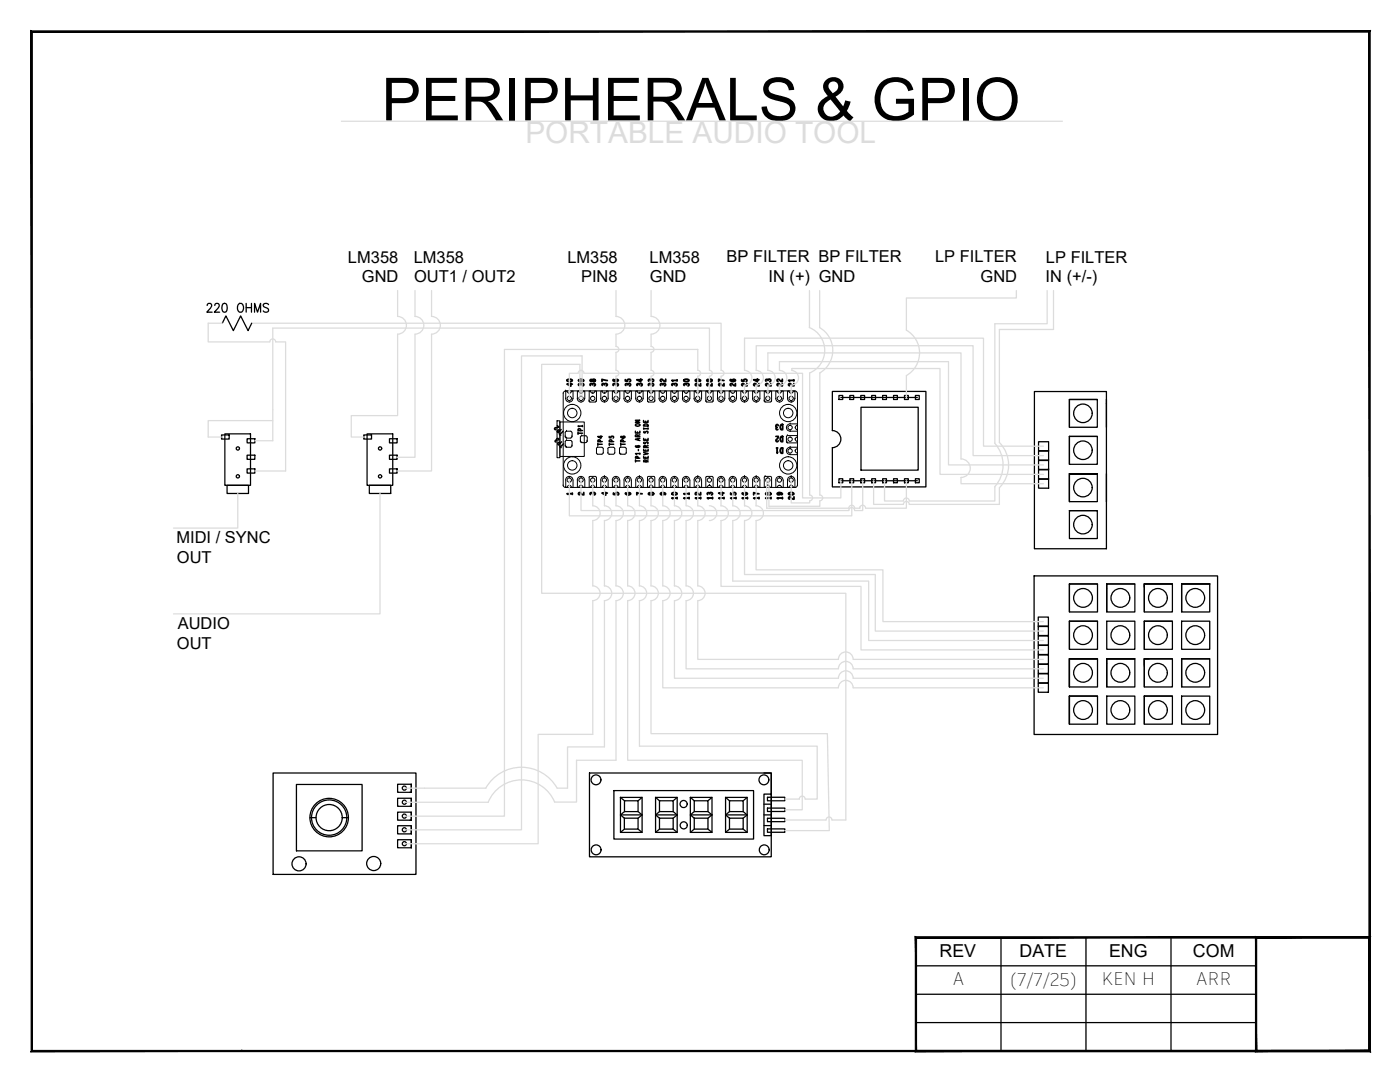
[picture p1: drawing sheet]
<svg xmlns="http://www.w3.org/2000/svg" width="279mm" height="216mm" viewBox="0 0 279 216" stroke-linecap="round" stroke-linejoin="round" font-family="sans-serif">
<defs><g id="words">
<text font-size="11.9" x="76.2" y="24">PERIPHERALS &amp; GPIO</text>
<text font-size="5.9" fill="#dcdcdc" x="104.9" y="28.5">PORTABLE AUDIO TOOL</text>
<text font-size="4.9" fill="#dcdcdc" x="40.2" y="63.5">220 OHMS</text>
<g font-size="3.6">
<text x="187.5" y="190.9">REV</text>
<text x="203.5" y="190.9">DATE</text>
<text x="221.3" y="191">ENG</text>
<text x="238.1" y="191">COM</text>
<text x="190.1" y="196.6">A</text>
<text x="201.6" y="196.8">(7/7/25)</text>
<text x="219.8" y="196.6">KEN H</text>
<text x="238.7" y="196.6">ARR</text>
</g>
<g font-size="3.3">
<text x="69.4" y="52.4">LM358</text>
<text x="82.6" y="52.4">LM358</text>
<text x="113.2" y="52.4">LM358</text>
<text x="129.6" y="52.4">LM358</text>
<text x="145" y="52.4">BP FILTER BP FILTER</text>
<text x="186.6" y="52.4">LP FILTER</text>
<text x="208.7" y="52.4">LP FILTER</text>
<text x="72.2" y="56.3">GND</text>
<text x="82.7" y="56.3">OUT1 / OUT2</text>
<text x="116" y="56.3">PIN8</text>
<text x="129.7" y="56.3">GND</text>
<text x="153.4" y="56.3">IN (+) GND</text>
<text x="195.7" y="56.3">GND</text>
<text x="208.7" y="56.3">IN (+/-)</text>
<text x="35.2" y="108.4">MIDI / SYNC</text>
<text x="35.3" y="112.4">OUT</text>
<text x="35.5" y="125.5">AUDIO</text>
<text x="35.3" y="129.5">OUT</text>
</g>
</g></defs>
<!-- layer: 0 -->
<g fill="none" stroke="#000" stroke-width=".25">
<path d="M167.4 78.9h.8v.8h-.8zM167.8 79.3h15.3M169.6 78.9h.8v.8h-.8zM171.8 78.9h.8v.8h-.8zM174 78.9h.7v.8h-.7zM176.1 78.9h.8v.8h-.8zM178.3 78.9h.8v.8h-.8zM180.5 78.9h.8v.8h-.8zM182.7 78.9h.8v.8h-.8zM206.4 78.1h14.4v31.4h-14.4zM213.4 79.7h5.6v5.6h-5.6zM219 79.7h-5.6v5.6"/>
<path d="M220.8 79.7v5.6M44.2 86.8h1.5v.8h-1.5zM44.9 86.6h5.1v10.2h-5.1zM45.3 96.8h4.3v1.7h-4.3zM49.3 87.5h1.6v.9h-1.6zM49.3 90.8h1.6v.9h-1.6zM49.3 93.6h1.6v.8h-1.6zM72.6 86.8h1.5v.8h-1.5zM73.3 86.6h5.1v10.2h-5.1zM73.7 96.8h4.3v1.7h-4.3zM77.7 87.5h1.5v.9h-1.5zM77.7 90.8h1.5v.9h-1.5z"/>
<path d="M77.7 93.6h1.5v.8h-1.5zM166.1 89.3a1.7 1.7 0 0 0 1.7-1.7 1.7 1.7 0 0 0-1.7-1.7v-7.8h18.7v19.1h-18.7v-7.9M167.4 95.5h.8v.8h-.8zM167.8 95.9h15.3M169.6 95.5h.8v.8h-.8zM171.8 95.5h.8v.8h-.8zM171.8 81.3h11.4v12.5h-11.4zM174 95.5h.7v.8h-.7zM176.1 95.5h.8v.8h-.8zM178.3 95.5h.8v.8h-.8zM180.5 95.5h.8v.8h-.8zM182.7 95.5h.8v.8h-.8z"/>
<path d="M207.3 88.1h2v1.8h-2zM207.3 90h2v1.8h-2zM207.3 91.9h2v1.8h-2zM207.3 93.7h2v1.8h-2zM207.3 95.6h2v1.8h-2zM213.4 87.1h5.6v5.5h-5.6zM213.4 94.5v5.6h5.6v-5.6h-5.6h5.6h-5.6v5.6M213.4 87.1v5.5M213.4 87.1h5.6M220.8 94.5v5.6M206.4 114.9h36.6v31.7h-36.6zM213.4 116.5h5.6v5.6h-5.6z"/>
<path d="M213.4 101.9h5.6v5.6h-5.6zM213.4 101.9h5.6M219 116.5h-5.6v5.6M220.9 116.5h5.6v5.6h-5.6zM220.9 116.5h5.6M220.9 116.5v5.6M228.4 116.5h5.6h-5.6v5.6M228.4 116.5h5.6v5.6h-5.6zM228.4 116.5v.7M235.8 116.5h5.6v5.6h-5.6zM235.8 116.5h5.7M235.8 116.5v5.6"/>
<path d="M207.2 123.1h2v1.8h-2zM207.2 125h2v1.8h-2zM207.2 126.9h2v1.8h-2zM207.2 128.8h2v1.8h-2zM207.2 130.7h2v1.8h-2zM207.2 132.6h2v1.8h-2zM207.2 134.5h2v1.7h-2zM207.2 136.3h2v1.8h-2zM213.4 124h5.6v5.6h-5.6zM213.4 131.5v5.6v-5.6h5.6zM213.4 131.5h5.6v5.6h-5.6zM213.4 138.9h5.6v5.6h-5.6z"/>
<path d="M213.4 124v5.6M213.4 138.9v5.6M213.4 124h5.6M213.4 138.9h5.6M220.9 124h5.6v5.6h-5.6zM220.9 138.9h5.6v5.6h-5.6zM220.9 131.5h5.6v5.6h-5.6zM220.9 131.5v5.6M220.9 131.5h5.6M228.4 124h5.6v5.6h-5.6zM228.4 131.5h5.6v5.6h-5.6zM228.4 138.9h5.6v5.6h-5.6z"/>
<path d="M228.4 124h5.6M228.4 124v5.6M228.4 131.5v1.3M228.4 138.9v5.6M228.4 131.5h1M228.4 138.9h5.6M234 131.5h-5.6v5.6M235.8 124h5.6v5.6h-5.6zM235.8 138.9h5.6v5.6h-5.6zM235.8 131.5h5.6v5.6h-5.6zM235.8 131.5v5.6M235.8 131.5h5.6"/>
<path d="M54.5 154.2h28.5v20.3h-28.5zM59.2 156.5h13.1v13.3h-13.1zM79.4 159.3h2.7v1.6h-2.7zM79.4 156.5h2.7v1.6h-2.7zM81.8 158.1h.3M82.1 156.4v1.7M82.1 159.3v1.6M117.6 154.2h36.3v16.8h-36.3zM122.5 157.8h27.9v9.6h-27.9zM123.8 159.1h4.3v7h-4.3zM123.8 159.1l.8 .7M124.6 159.8h2.7v2.1h-2.7z"/>
<path d="M128.1 159.1l-.8 .7M130.8 159.1h4.3v7h-4.3zM130.8 159.1l.8 .7M131.6 159.8h2.7v2.1h-2.7zM135.1 159.1l-.8 .7M137.8 159.1h4.3v7h-4.3zM137.8 159.1l.8 .7M138.6 159.8h2.7v2.1h-2.7zM142.1 159.1l-.8 .7M144.8 159.1h4.3v7h-4.3zM144.8 159.1l.8 .7M145.6 159.8h2.7v2.1h-2.7z"/>
<path d="M149.1 159.1l-.8 .7M152.5 154.2h1.4v12.6h-1.4v-8.3h1.4M153.2 159.1h3.4v.7h-3.4zM61.9 163.2h1.2M68.3 163.2h1.3M79.4 167.6h2.7v1.6h-2.7zM79.4 164.8h2.7v1.6h-2.7zM79.4 162.1h2.7v1.6h-2.7zM81.8 163.7h.3M81.9 160.9h.2M82.1 162.1v1.6M82.1 164.8v1.6"/>
<path d="M82.1 167.6v1.6M123.8 162.6h4.3M124.6 163.3h2.7v2.1h-2.7zM124.6 165.4l-.8 .7M124.6 161.9l-.8 .7 .8 .7M127.3 161.9l.8 .7M127.3 165.4l.8 .7M128.1 162.6l-.8 .7M130.8 162.6h4.3M131.6 163.3h2.7v2.1h-2.7zM131.6 161.9l-.8 .7 .8 .7M131.6 165.4l-.8 .7"/>
<path d="M134.3 161.9l.8 .7M134.3 165.4l.8 .7M135.1 162.6l-.8 .7M137.8 162.6h4.3M138.6 163.3h2.7v2.1h-2.7zM138.6 161.9l-.8 .7 .8 .7M138.6 165.4l-.8 .7M141.3 161.9l.8 .7M141.3 165.4l.8 .7M142.1 162.6l-.8 .7M144.8 162.6h4.3M145.6 163.3h2.7v2.1h-2.7z"/>
<path d="M145.6 161.9l-.8 .7 .8 .7M145.6 165.4l-.8 .7M148.3 161.9l.8 .7M148.3 165.4l.8 .7M149.1 162.6l-.8 .7M152.5 162.6h1.4M152.5 160.5h1.4M152.5 164.7h1.4M153.2 161.2h3.4v.7h-3.4zM153.2 163.3h3.4v.7h-3.4zM153.2 165.4h3.4v.7h-3.4zM182.8 192.7h67.9"/>
<path d="M199.8 187v22.7M216.7 187h-33.9v11.4M233.7 187v22.7M250.7 187h22.6v22.7h-22.6zM250.7 187h-34v22.7M273.3 187v22.7h-90.5v-11.3h67.9M48.3 209.7h.1M182.8 204h67.9"/>
<circle cx="47.5" cy="89.5" r=".33"/>
<circle cx="47.5" cy="95" r=".33"/>
<circle cx="75.9" cy="89.5" r=".33"/>
<circle cx="75.9" cy="95" r=".33"/>
<circle cx="216.1" cy="89.8" r="1.85"/>
<circle cx="216.1" cy="97.3" r="1.85"/>
<circle cx="216.1" cy="82.5" r="1.85"/>
<circle cx="216.1" cy="104.7" r="1.85"/>
<circle cx="216.1" cy="119.3" r="1.87"/>
<circle cx="223.6" cy="119.3" r="1.87"/>
<circle cx="231.1" cy="119.3" r="1.87"/>
<circle cx="238.5" cy="119.3" r="1.87"/>
<circle cx="216.1" cy="134.2" r="1.87"/>
<circle cx="216.1" cy="126.7" r="1.87"/>
<circle cx="223.6" cy="126.7" r="1.87"/>
<circle cx="223.6" cy="134.2" r="1.87"/>
<circle cx="231.1" cy="134.2" r="1.87"/>
<circle cx="231.1" cy="126.7" r="1.87"/>
<circle cx="238.5" cy="126.7" r="1.87"/>
<circle cx="238.5" cy="134.2" r="1.87"/>
<circle cx="80.7" cy="157.3" r=".41"/>
<circle cx="118.9" cy="155.6" r=".98"/>
<circle cx="152.5" cy="155.6" r=".98"/>
<circle cx="216.1" cy="141.7" r="1.87"/>
<circle cx="223.6" cy="141.7" r="1.87"/>
<circle cx="231.1" cy="141.7" r="1.87"/>
<circle cx="238.5" cy="141.7" r="1.87"/>
<circle cx="59.7" cy="172.4" r="1.41"/>
<circle cx="65.7" cy="163.1" r="3.8"/>
<circle cx="65.7" cy="163.1" r="3.5"/>
<circle cx="65.7" cy="163.1" r="2.61"/>
<circle cx="74.6" cy="172.3" r="1.41"/>
<circle cx="80.7" cy="165.6" r=".41"/>
<circle cx="80.7" cy="162.8" r=".41"/>
<circle cx="80.7" cy="160.1" r=".41"/>
<circle cx="80.7" cy="168.3" r=".41"/>
<circle cx="119" cy="169.6" r=".98"/>
<circle cx="136.4" cy="160.4" r=".71"/>
<circle cx="136.5" cy="164.7" r=".71"/>
<circle cx="152.5" cy="169.6" r=".98"/>
</g>
<g fill="#000" stroke="#000" stroke-width=".2">
<path d="M6.2 6.2l.3 .2 267-.2zM6.5 6.4l267-.2-.3 .2zM273.5 6.2l-.3 .2 .3 203.4zM273.2 6.4l.3 203.4-.3-.2zM6.2 209.8h267.3l-.3-.2zM6.2 209.8l.3-.2h266.7zM6.2 6.2v203.6l.3-.2zM6.2 6.2l.3 .2v203.2z"/>
<path d="M182.7 186.9l.2 .3 90.6-.3zM182.9 187.2l90.6-.3-.3 .3zM273.5 186.9l-.3 .3 .3 22.6zM273.2 187.2l.3 22.6-.3-.2zM182.7 209.8h90.8l-.3-.2zM182.7 209.8l.2-.2h90.3zM182.7 186.9v22.9l.2-.2zM182.7 186.9l.2 .3v22.4z"/>
<path d="M250.8 187.2h22.4l.3-.3zM250.5 186.9h23l-22.7 .3zM250.5 186.9l.3 22.7v-22.4zM250.5 186.9l.3 22.7-.3 .2zM250.8 209.6l-.3 .2 22.7-.2zM250.5 209.8l22.7-.2 .3 .2zM273.2 187.2v22.4l.3 .2zM273.2 187.2l.3-.3v22.9z"/>
</g>
<!-- layer: PDF_Geometry -->
<g fill="none" stroke="#010101" stroke-width=".2">
<path d="M112.8 78l-.2 .1-.2 .4v18.3l.1 .2 .3 .3M112.8 78h.1M112.8 78h45.9M112.9 79.5l.2 .5 .5 .2M112.9 79.5h.1M113.2 78h.1M113.6 78.5l-.4-.2v-.3h-.3v1.5M113.6 78.5h.1M114 78v.2l-.4 .3M114.1 78h.1M114.1 78h.3v1.5M114.3 79.5a.73 .73 0 0 1-.7 .7"/>
<path d="M114.3 79.5h.1M115.2 79.5l.2 .5 .5 .2M115.2 79.5h.1M115.5 78h-.3v1.5M115.5 78l.2 .4 .3 .1M115.5 78h.1M116 78.5h.1M116.4 78l-.1 .2-.3 .3M116.4 78h.1M116.4 78h.3v1.5M116.7 79.5a.73 .73 0 0 1-.7 .7M116.7 79.5h.1"/>
<path d="M117.8 78h-.2v2M117.9 78v.3l.4 .2M117.9 78h.1M118.3 78.5h.1M118.7 78v.2l-.4 .3M118.7 78h.1M118.8 78h.2v2M119.9 79.5l.2 .5 .5 .2M119.9 79.5h.1M120.2 78h-.3v1.5M120.2 78v.3l.4 .2M120.2 78h.1"/>
<path d="M120.6 78.5h.1M121.1 78l-.1 .2-.4 .3M121.1 78h.1M121.1 78h.3v1.5M121.3 79.5a.73 .73 0 0 1-.7 .7M121.3 79.5h.1M122.2 79.5l.2 .5 .5 .2M122.2 79.5h.1M122.5 78l.2 .4 .2 .1M122.5 78h-.3v1.5M122.5 78h.1M122.9 78.5h.1"/>
<path d="M123.4 78l-.1 .2-.4 .3M123.4 78h.1M123.4 78h.3v1.5M123.7 79.5a.73 .73 0 0 1-.8 .7M123.7 79.5h.1M124.5 79.5l.2 .5 .6 .2M124.5 79.5h.1M124.8 78l.1 .3 .4 .2M124.8 78h-.3v1.5M124.8 78h.1M125.3 78.5h.1M125.7 78l-.1 .2-.3 .3"/>
<path d="M125.7 78h.1M125.8 78h.2v1.5M126 79.5a.73 .73 0 0 1-.7 .7M126 79.5h.1M126.9 79.5l.2 .5 .5 .2M126.9 79.5h.1M127.1 78h-.2v1.5M127.2 78v.3l.4 .2M127.2 78h.1M127.6 78.5h.1M128 78v.2l-.4 .3M128 78h.1"/>
<path d="M128.1 78h.3v1.5M128.3 79.5a.73 .73 0 0 1-.7 .7M128.3 79.5h.1M129.5 78h-.3v2M129.5 78l.2 .4 .2 .1M129.5 78h.1M129.9 78.5h.1M130.4 78l-.2 .4-.3 .1M130.4 78h.1M130.4 78h.3v2M131.5 79.5l.2 .5 .6 .2M131.6 79.5h.1"/>
<path d="M131.8 78h.1M132.3 78.5l-.4-.2-.1-.3h-.2v1.5M132.3 78.5h.1M132.7 78l-.2 .4-.2 .1M132.7 78h.1M132.7 78h.3v1.5M133 79.5a.73 .73 0 0 1-.7 .7M133 79.5h.1M133.9 79.5l.2 .5 .5 .2M133.9 79.5h.1M134.2 78h-.3v1.5M134.2 78v.3l.4 .2"/>
<path d="M134.2 78h.1M134.6 78.5h.1M135 78v.2l-.4 .3M135 78h.1M135.1 78h.2v1.5M135.3 79.5a.73 .73 0 0 1-.7 .7M135.3 79.5h.1M136.2 79.5l.2 .5 .5 .2M136.2 79.5h.1M136.5 78h-.3v1.5M136.5 78h.1M137.4 78l-.1 .2-.4 .3-.2-.1-.2-.4"/>
<path d="M137.4 78h.1M137.4 78h.3v1.5M137.6 79.5a.73 .73 0 0 1-.7 .7M137.7 79.5h.1M138.5 79.5l.2 .5 .5 .2M138.5 79.5h.1M138.8 78h-.3v1.5M138.8 78l.1 .3 .3 .2M138.8 78h.1M139.3 78.5h.1M139.7 78l-.2 .4-.2 .1M139.7 78h.1"/>
<path d="M139.7 78h.3v1.5M140 79.5a.73 .73 0 0 1-.7 .7M140 79.5h.1M141.1 78l.1 .3 .4 .2M141.2 78h-.3v2l.1 .2M141.2 78h.1M141.6 78.5h.1M142 78l-.1 .2-.3 .3M142 78h.1M142 78h.3v2M143.2 79.5l.2 .5 .5 .2M143.2 79.5h.1"/>
<path d="M143.5 78h-.3v1.5M143.5 78l.2 .4 .2 .1M143.5 78h.1M143.9 78.5h.1M144.3 78v.2l-.4 .3M144.4 78h.1M144.4 78h.3v1.5M144.6 79.5a.73 .73 0 0 1-.7 .7M144.6 79.5h.1M145.5 79.5l.2 .5 .5 .2M145.5 79.5h.1M145.8 78h.1"/>
<path d="M146.2 78.5l-.3-.2-.1-.3h-.3v1.5M146.2 78.5h.1M146.7 78l-.1 .2-.4 .3M146.7 78h.1M146.7 78h.3v1.5M147 79.5a.73 .73 0 0 1-.8 .7M147 79.5h.1M147.8 79.5l.3 .5 .5 .2M147.8 79.5h.1M148.1 78h-.3v1.5M148.1 78l.1 .3 .4 .2M148.1 78h.1"/>
<path d="M148.6 78.5h.1M149 78l-.2 .4-.2 .1M149 78h.1M149.1 78h.2v1.5M149.3 79.5a.73 .73 0 0 1-.7 .7M149.3 79.5h.1M150.2 79.5l.2 .5 .5 .2M150.2 79.5h.1M150.5 78h-.3v1.5M150.5 78l.2 .4 .2 .1M150.5 78h.1M150.9 78.5h.1"/>
<path d="M151.3 78l-.2 .4-.2 .1M151.3 78h.1M151.4 78h.3v1.5M151.6 79.5a.73 .73 0 0 1-.7 .7M151.6 79.5h.1M152.8 78h-.3v2M152.8 78h.1M153.2 78.5h.1M153.7 78a.43 .43 0 0 1-.5 .5 .43 .43 0 0 1-.4-.5M153.7 78h.3v2M153.7 78h.1M154.8 79.5l.2 .5 .5 .2"/>
<path d="M154.8 79.5h.1M155.1 78l.1 .3 .3 .2M155.1 78h-.3v1.5M155.1 78h.1M155.6 78.5h.1M156 78l-.2 .4-.2 .1M156 78h.1M156 78h.3v1.5M156.3 79.5a.73 .73 0 0 1-.7 .7M156.3 79.5h.1M157.2 79.5l.2 .5 .5 .2M157.2 79.5h.1"/>
<path d="M157.5 78h-.3v1.5M157.5 78l.2 .4 .2 .1M157.5 78h.1M157.9 78.5h.1M158.3 78l-.2 .4-.2 .1M158.3 78h.1M158.4 78h.2v1.5M158.6 79.5a.73 .73 0 0 1-.7 .7M158.6 79.5h.1M158.7 78l.4 .3v.2M159.2 78.5v18.3M111.2 84h.5v7.3h-.5z"/>
<path d="M111.7 84.2h4.9v6.9h-4.9zM112.8 87.1l.3 .3M112.8 89l.3 .2M112.8 87.1h.1M112.8 89h.1M112.8 97.3h.1M112.9 95.8a.74 .74 0 0 1 .7-.7 .74 .74 0 0 1 .8 .7v1.5h-.3M112.9 95.8v1.5h.3l.2-.4 .2-.1M113.1 86l-.3 .3v.8M113.1 86.1h.1M113.1 87.4h.1M113.1 87.9h.1"/>
<path d="M113.1 89.2h.1M113.1 86h.8M113.1 87.4h.8M113.1 89.2h.8M113.6 96.8l.2 .1 .2 .4M113.6 80.2h.1M113.6 95.1h.1M113.6 96.8h.1M113.9 86l.2 .3 .1 .8M113.9 87.9l.2 .2 .1 .9M113.9 87.9l-1.1 .1v1M114.1 87.1l-.2 .3"/>
<path d="M114.1 89l-.2 .2M114.1 87.1h.1M114.1 89h.1M115.2 95.8v1.5h.3l.2-.4 .2-.1M115.8 88.1h.1M115.9 96.8l.3 .1 .2 .4M116 80.2h.1M116 95.1h.1M116 96.8h.1M116.1 87l-.3 .2v.9l.3 .2M116.1 87h.1M116.1 88.3h.1"/>
<path d="M116.1 87h.8M116.1 88.3h.8M116.7 95.8a.73 .73 0 0 0-.8-.7 .73 .73 0 0 0-.7 .7M116.7 95.8v1.5h-.3M116.9 87l.3 .2M117.2 88l-.3 .3M117.2 88.1h.1M117.2 87.2v.9M117.6 80l.1 .2M117.6 95.3v2h.2l.3-.4 .2-.1M117.6 80h.1M117.7 95.1l-.1 .1"/>
<path d="M117.7 95.1h.1M117.7 80.2h.1M117.8 95.1h1.1M117.8 80.2h1.1M118.3 96.8h.1M118.8 95.1l.2 .1M119 80l-.2 .2M119 80h.1M119 95.3v2h-.2l-.5-.5M119.3 89.3l-.3 .2v1l.3 .1M119.3 89.3h.1M119.3 90.6h.1"/>
<path d="M119.3 89.2l1 .1 .1 1.1-.3 .2M119.3 90.6h.8M120.6 96.8l.4 .2 .1 .3M120.6 95.1h.1M120.6 96.8h.1M120.6 80.2h.1M121.3 90.3l.3 .3M121.3 89.5l.3-.2h1l.1 1.1-.3 .2M121.3 89.5v.9M121.3 95.8a.73 .73 0 0 0-.7-.7 .73 .73 0 0 0-.7 .7v1.5h.3l.2-.4 .2-.1M121.4 95.8v1.5h-.3M121.6 90.6h.1"/>
<path d="M121.6 90.6h.8M122.2 95.8v1.5h.3M122.9 96.8l-.2 .1-.2 .4M122.9 96.8l.4 .2 .1 .3M122.9 80.2h.1M122.9 95.1h.1M122.9 96.8h.1M123.7 95.8a.73 .73 0 0 0-.8-.7 .73 .73 0 0 0-.7 .7M123.7 95.8v1.5h-.3M123.9 89.3l-.3 .2v1l.3 .1M123.9 89.2l1 .1 .1 1.1-.3 .2M123.9 89.3h.1"/>
<path d="M123.9 90.6h.1M123.9 90.6h.8M125.3 95.1a.73 .73 0 0 0-.8 .7v1.5h.3l.1-.3 .4-.2M125.3 96.8l.3 .2 .1 .3M125.3 95.1a.73 .73 0 0 1 .7 .7M125.3 80.2h.1M125.3 95.1h.1M125.3 96.8h.1M126 95.8v1.5h-.2M127.6 96.8l-.2 .1-.2 .4M127.6 96.8l.4 .2v.3M127.6 95.1h.1"/>
<path d="M127.6 96.8h.1M127.6 80.2h.1M128.3 95.8a.73 .73 0 0 0-.7-.7 .73 .73 0 0 0-.7 .7v1.5h.2M128.4 95.8v1.5h-.3M129.2 80l.2 .2M129.2 80h.1M129.4 95.1l-.2 .2v2h.3M129.4 95.1h1.1M129.4 80.2h1.1M129.9 96.8l-.3 .2-.1 .3M129.9 96.8l.4 .2 .1 .3M129.9 96.8h.1"/>
<path d="M130.5 95.1l.1 .1M130.6 80l-.1 .2M130.7 80h.1M130.7 95.3v2h-.3M131.5 95.8a.74 .74 0 0 1 .8-.7 .74 .74 0 0 1 .7 .7v1.5h-.3l-.4-.5M131.6 95.8v1.5h.2l.2-.4 .3-.1M132.3 96.8h.1M132.3 80.2h.1M132.3 95.1h.1M134.6 96.8l.4 .2v.3M134.6 80.2h.1M134.6 95.1h.1"/>
<path d="M134.6 96.8h.1M135.3 95.8a.73 .73 0 0 0-.7-.7 .73 .73 0 0 0-.7 .7v1.5h.3l.2-.4 .2-.1M135.3 95.8v1.5h-.2M136.9 96.8l.4 .2 .1 .3M136.9 80.2h.1M136.9 95.1h.1M136.9 96.8h.1M137.6 95.8a.73 .73 0 0 0-.7-.7 .73 .73 0 0 0-.7 .7v1.5h.3l.2-.4 .2-.1M137.7 95.8v1.5h-.3M138.5 95.8a.75 .75 0 0 1 .8-.7 .75 .75 0 0 1 .7 .7v1.5h-.3l-.4-.5M138.5 95.8v1.5h.3l.2-.4 .2-.1M139.3 95.1h.1"/>
<path d="M139.3 96.8h.1M139.3 80.2h.1M140.9 95.3v2h.2l.3-.4 .2-.1M140.9 80h.1M141 95.1h.1M141 80.2h.1M141 95.1l-.1 .1M141.1 95.1h1.1M141.1 80.2h1.1M141.6 96.8l.2 .1 .2 .4M141.6 96.8h.1M142.1 95.1l.2 .1"/>
<path d="M142.3 80l-.2 .2M142.3 80h.1M142.3 95.3v2h-.3M143.9 96.8l-.2 .1-.2 .4h-.3v-1.5a.74 .74 0 0 1 .7-.7 .74 .74 0 0 1 .8 .7v1.5h-.3M143.9 96.8l.4 .2v.3M143.9 80.2h.1M143.9 95.1h.1M143.9 96.8h.1M145.5 95.8a.74 .74 0 0 1 .8-.7 .74 .74 0 0 1 .7 .7v1.5h-.3M145.5 95.8v1.5h.3l.2-.4 .2-.1M146.2 96.8l.4 .2 .1 .3M146.2 80.2h.1"/>
<path d="M146.2 95.1h.1M146.2 96.8h.1M148.6 96.8l-.2 .1-.3 .4h-.3v-1.5a.74 .74 0 0 1 .8-.7 .74 .74 0 0 1 .7 .7v1.5h-.2M148.6 96.8l.4 .2v.3M148.6 95.1h.1M148.6 96.8h.1M148.6 80.2h.1M150.9 96.8l.4 .2v.3M150.9 95.1h.1M150.9 96.8h.1M150.9 80.2h.1M151.6 95.8a.73 .73 0 0 0-.7-.7 .73 .73 0 0 0-.7 .7v1.5h.3l.2-.4 .2-.1"/>
<path d="M151.7 95.8v1.5h-.3M152.5 80l.2 .2M152.5 80h.1M152.7 95.1l-.2 .2v2h.3a.43 .43 0 0 1 .4-.5 .43 .43 0 0 1 .5 .5h.3v-2l-.2-.2M152.7 95.1h.1M152.7 80.2h.1M152.7 95.1h1.1M152.7 80.2h1.1M153.2 96.8h.1M153.9 80l-.1 .2M153.9 80h.1M155.6 96.8l.3 .2 .1 .3"/>
<path d="M155.6 80.2h.1M155.6 95.1h.1M155.6 96.8h.1M156.3 95.8a.73 .73 0 0 0-.8-.7 .73 .73 0 0 0-.7 .7v1.5h.3l.1-.3 .3-.2M156.3 95.8v1.5h-.3M157 90l.2 .5 .5 .2M157 85.3l.2 .5 .5 .2M157 90h.1M157 85.3h.1M157.1 86.9l-.1 .2v1.1l.1 .1M157.1 86.9h.1M157.1 88.3h.1"/>
<path d="M157.2 86.9h2v.3M157.7 89.2a.73 .73 0 0 0-.7 .8M157.7 84.6a.73 .73 0 0 0-.7 .7M157.7 89.2h1.5v.3M157.7 84.6h1.5v.3M157.7 90.7h.1M157.7 89.3h.1M157.7 84.6h.1M157.7 86h.1M157.9 96.8l.4 .2v.3M157.9 95.1h.1M157.9 96.8h.1"/>
<path d="M157.9 80.2h.1M158.6 95.8a.73 .73 0 0 0-.7-.7 .73 .73 0 0 0-.7 .7v1.5h.3l.2-.4 .2-.1M158.6 95.8v1.5h-.2M158.7 90l.1 .2 .3 .2M158.7 87.6l.1 .3 .3 .2M158.7 85.3l.1 .2 .3 .2M158.7 90h.1M158.7 87.7h.1M158.7 85.3h.1M159.1 96.8v.2l-.4 .3h-45.9M159.1 89.5l-.2 .1-.2 .4M159.1 87.2l-.2 .1-.2 .3"/>
<path d="M159.1 84.9h-.2l-.2 .4M159.2 90.4v.3h-1.5M159.2 88.1v.3h-2M159.2 85.8v.2h-1.5M159.2 90.4h.1M159.2 89.6h.1M159.2 88.1h.1M159.2 87.2h.1M159.2 84.9h.1M159.2 85.7h.1"/>
<circle cx="113.6" cy="79.5" r=".43"/>
<circle cx="116" cy="79.5" r=".43"/>
<circle cx="118.3" cy="79.5" r=".43"/>
<circle cx="120.6" cy="79.5" r=".43"/>
<circle cx="122.9" cy="79.5" r=".43"/>
<circle cx="125.3" cy="79.5" r=".43"/>
<circle cx="127.6" cy="79.5" r=".43"/>
<circle cx="129.9" cy="79.5" r=".43"/>
<circle cx="132.3" cy="79.5" r=".43"/>
<circle cx="134.6" cy="79.5" r=".43"/>
<circle cx="136.9" cy="79.5" r=".43"/>
<circle cx="139.2" cy="79.5" r=".43"/>
<circle cx="141.6" cy="79.5" r=".43"/>
<circle cx="143.9" cy="79.5" r=".43"/>
<circle cx="146.2" cy="79.5" r=".43"/>
<circle cx="148.6" cy="79.5" r=".43"/>
<circle cx="150.9" cy="79.5" r=".43"/>
<circle cx="153.2" cy="79.5" r=".43"/>
<circle cx="155.5" cy="79.5" r=".43"/>
<circle cx="157.9" cy="79.5" r=".43"/>
<circle cx="113.6" cy="95.8" r=".43"/>
<circle cx="114.2" cy="82.4" r=".94"/>
<circle cx="114.2" cy="92.9" r=".94"/>
<circle cx="114.2" cy="82.4" r="1.73"/>
<circle cx="114.2" cy="92.9" r="1.73"/>
<circle cx="116" cy="95.8" r=".43"/>
<circle cx="118.3" cy="95.8" r=".43"/>
<circle cx="120.6" cy="95.8" r=".43"/>
<circle cx="122.9" cy="95.8" r=".43"/>
<circle cx="125.3" cy="95.8" r=".43"/>
<circle cx="127.6" cy="95.8" r=".43"/>
<circle cx="129.9" cy="95.8" r=".43"/>
<circle cx="132.3" cy="95.8" r=".43"/>
<circle cx="134.6" cy="95.8" r=".43"/>
<circle cx="136.9" cy="95.8" r=".43"/>
<circle cx="139.2" cy="95.8" r=".43"/>
<circle cx="141.6" cy="95.8" r=".43"/>
<circle cx="143.9" cy="95.8" r=".43"/>
<circle cx="146.2" cy="95.8" r=".43"/>
<circle cx="148.6" cy="95.8" r=".43"/>
<circle cx="150.9" cy="95.8" r=".43"/>
<circle cx="153.2" cy="95.8" r=".43"/>
<circle cx="155.5" cy="95.8" r=".43"/>
<circle cx="157.3" cy="82.4" r=".94"/>
<circle cx="157.3" cy="92.9" r=".94"/>
<circle cx="157.3" cy="82.4" r="1.73"/>
<circle cx="157.3" cy="92.9" r="1.73"/>
<circle cx="157.7" cy="90" r=".43"/>
<circle cx="157.7" cy="85.3" r=".43"/>
<circle cx="157.7" cy="87.6" r=".43"/>
<circle cx="157.9" cy="95.8" r=".43"/>
</g>
<g fill="none" stroke="#010101" stroke-width=".3">
<path d="M111.1 87.8a.2 .2 0 0 0-.3 .2 .2 .2 0 0 0 .2 .2M111.2 84.9l.3 .3-.8 .2v.3h.3M111.5 87.8a.23 .23 0 0 0-.1-.3 .23 .23 0 0 0-.4 .1 .23 .23 0 0 0 .1 .3M111.6 86.6l.3 .2M111.7 89l.3 .3M112 85.7l-.6 .6-.2-.1v-.2l.3-.2 .2 .2M112.1 88.2l-.6 .6-.2-.2 .2-.3 .3 .1M112.4 86.1l-.7 .6M112.5 88.6l-.7 .6M115.4 86.4h.8M115.4 86.2v.5M115.9 85.9l-.2-.3h-.3v.3h.8"/>
<path d="M116.2 84.9v.2M116.2 85h-.8l.1 .1M119.3 88.6h.9M119.3 88.4v.5M119.8 88.1v-.3h-.5v.3h.9M119.9 87v.5l-.6-.4h.9M121.6 87.1v.2l.4 .1-.1-.1a.25 .25 0 0 1 .3-.3 .25 .25 0 0 1 .1 .4M121.6 88.6h.9M121.6 88.4v.5M122.1 88.1v-.3l-.5 .1v.2h.9M123.9 88.4v.5M123.9 88.6h.9"/>
<path d="M124 87.1h-.1a.43 .43 0 0 0 .4 .3 .43 .43 0 0 0 .4-.3 .23 .23 0 0 0-.3-.1 .23 .23 0 0 0-.1 .3l.1 .1M124.4 88.1l-.1-.3-.4 .1v.2h.9M126.8 86v.4h.9v-.4M126.8 83.9h.9l-.9 .4h.9M126.8 92h.9M126.8 91.8v.4M126.9 84.7l.1-.1a.34 .34 0 0 1 .4-.1 .34 .34 0 0 1 .1 .5h-.1a.35 .35 0 0 1-.4 0 .35 .35 0 0 1-.1-.3zM126.9 88.9v.1a.45 .45 0 0 0 .4 .3 .45 .45 0 0 0 .4-.3 .29 .29 0 0 0-.3-.1 .29 .29 0 0 0-.2 .3l.1 .1M127.2 86.2v.2M127.3 87.1l-.2-.3-.3 .1v.2h.9M127.3 91.4v-.3h-.3l-.2 .1v.2h.9M127.4 87.5v.3"/>
<path d="M127.4 89.7v.2M127.7 90.5h-.9l.2 .1M127.7 87.4l-.9 .3 .9 .2M127.7 90.4v.2M127.7 86.8l-.4 .1M128.4 84.8a.49 .49 0 0 1 .5-.2 .49 .49 0 0 1 .4 .4h-.9zM128.4 83.9v.4h.9v-.4M128.5 91.1v.3h.8v-.3M128.5 90.3l.8 .2-.8 .2M128.5 89.6v.4h.8v-.4M128.5 87.5v.3h.8v-.3M128.5 85.4v.2"/>
<path d="M128.5 85.5h.8M128.6 88.2l-.1 .1a.24 .24 0 0 0 .2 .2 .24 .24 0 0 0 .2-.3 .23 .23 0 0 1 .4 0 .23 .23 0 0 1-.1 .4M128.6 86.1l-.1 .2 .2 .1a.4 .4 0 0 1 .6-.2l-.1 .2M128.9 84v.3M128.9 87.6v.2M128.9 89.8v.2M128.9 91.2v.2M128.9 92.1l-.1-.3-.3 .1v.2h.8M128.9 89.3l-.1-.4-.3 .1v.3h.8M129.3 85.4v.2M129.3 91.8l-.4 .1M129.3 88.9l-.4 .1"/>
</g>
<g fill="none" stroke="#010101" stroke-width=".36">
<path d="M113.2 75.8h.1a.73 .73 0 0 1 .9 .1 .68 .68 0 0 1-1 0zM113.9 76.5v.5l-.7-.4h1M115.8 75.7l.3 .1a.28 .28 0 0 1-.3 .3 .28 .28 0 0 1-.3-.3 .6 .6 0 0 1 1 .2l-.1 .1M116 76.8a.26 .26 0 0 1 .2-.3 .26 .26 0 0 1 .3 .2 .26 .26 0 0 1-.2 .3M116 76.7a.24 .24 0 0 0-.4-.1 .24 .24 0 0 0-.1 .3M117.9 75.8l-.1 .1a.28 .28 0 0 0 .3 .2 .28 .28 0 0 0 .2-.3 .27 .27 0 0 1 .4-.1 .27 .27 0 0 1 0 .4h-.4l-.2-.4zM118.2 76.8a.26 .26 0 0 1 .2-.3 .26 .26 0 0 1 .3 .2 .26 .26 0 0 1-.1 .3M118.2 76.7a.24 .24 0 0 0-.3-.1 .24 .24 0 0 0-.1 .3M120.6 76.8a.27 .27 0 0 1 .4-.3 .27 .27 0 0 1 0 .5M120.6 76.7a.24 .24 0 0 0-.3-.1 .24 .24 0 0 0-.1 .3M121.2 75.9l-1.1-.2v.4M122.4 75.7v.1a.53 .53 0 0 0 .5 .3 .53 .53 0 0 0 .5-.3 .3 .3 0 0 0-.4-.1 .3 .3 0 0 0-.2 .3l.2 .1"/>
<path d="M122.8 76.8a.26 .26 0 0 1 .2-.3 .26 .26 0 0 1 .3 .2 .26 .26 0 0 1-.1 .3M122.8 76.7a.24 .24 0 0 0-.3-.1 .24 .24 0 0 0-.1 .3M124.8 75.8v.2l.5 .1a.28 .28 0 0 1 .1-.4 .28 .28 0 0 1 .3 .1 .28 .28 0 0 1 0 .4M125.3 76.8a.26 .26 0 0 1 .2-.3 .26 .26 0 0 1 .3 .2 .26 .26 0 0 1-.2 .3M125.3 76.7a.24 .24 0 0 0-.3-.1 .24 .24 0 0 0-.1 .3M127.6 76.8a.26 .26 0 0 1 .2-.3 .26 .26 0 0 1 .3 .2 .26 .26 0 0 1-.1 .3M127.6 76.7a.24 .24 0 0 0-.3-.1 .24 .24 0 0 0-.1 .3M127.9 75.6v.6l-.8-.4h1.1M129.9 76.8a.26 .26 0 0 1 .2-.3 .26 .26 0 0 1 .3 .2 .26 .26 0 0 1-.2 .3M129.9 76.7a.24 .24 0 0 0-.3-.1 .24 .24 0 0 0-.1 .3M129.9 75.9a.26 .26 0 0 1 .2-.2 .26 .26 0 0 1 .3 .2 .26 .26 0 0 1-.2 .3M129.9 75.8a.24 .24 0 0 0-.3-.1 .24 .24 0 0 0-.1 .4"/>
<path d="M132.3 76.8a.26 .26 0 0 1 .2-.3 .26 .26 0 0 1 .3 .2 .26 .26 0 0 1-.2 .3M132.3 76.7a.25 .25 0 0 0-.4-.2 .25 .25 0 0 0 0 .4M132.8 75.7v.4h-.3l-.3-.4a.24 .24 0 0 0-.4 .1 .24 .24 0 0 0 .2 .3M134.6 76.8a.26 .26 0 0 1 .2-.3 .26 .26 0 0 1 .3 .2 .26 .26 0 0 1-.2 .3M134.6 76.7a.24 .24 0 0 0-.4-.1 .24 .24 0 0 0 0 .3M135.1 75.9h-1l.2 .1M135.1 75.8v.2M136.5 75.8h.1a.69 .69 0 0 1 .9 .1 .66 .66 0 0 1-1 0zM136.9 76.8a.26 .26 0 0 1 .3-.3 .26 .26 0 0 1 .3 .2 .26 .26 0 0 1-.2 .3M136.9 76.7a.24 .24 0 0 0-.3-.1 .24 .24 0 0 0-.1 .3M139.2 75.7l.2 .1a.32 .32 0 0 1-.3 .3 .32 .32 0 0 1-.3-.3 .69 .69 0 0 1 1 .2l-.1 .1M139.8 76.5v.5l-.3-.1-.4-.4-.3 .1 .1 .4"/>
<path d="M141.1 75.8a.26 .26 0 0 0 .3 .3 .26 .26 0 0 0 .2-.3 .27 .27 0 0 1 .4 0 .27 .27 0 0 1-.2 .4 .27 .27 0 0 1-.3-.4l-.2-.1zM142.1 76.5v.5l-.6-.4a.24 .24 0 0 0-.4 0 .24 .24 0 0 0 .1 .4M144.5 76.5v.5l-.7-.5-.4 .3 .2 .2M144.5 75.9l-1.1-.2v.4M145.9 75.7l-.1 .1a.53 .53 0 0 0 .4 .3 .53 .53 0 0 0 .5-.3 .35 .35 0 0 0-.3-.1 .35 .35 0 0 0-.3 .3l.2 .1M146.8 76.5v.5l-.7-.5-.4 .3 .2 .2M148 75.8v.2l.5 .1-.1-.1a.31 .31 0 0 1 .4-.3 .31 .31 0 0 1 .1 .5M149.1 76.5v.5l-.7-.4a.24 .24 0 0 0-.3 0 .24 .24 0 0 0 .1 .4M151.2 75.6v.6l-.8-.4h1.1M151.5 76.5v.5l-.4-.1-.3-.3a.24 .24 0 0 0-.3 0 .24 .24 0 0 0 .1 .4M153.3 75.9a.26 .26 0 0 1 .4-.2 .26 .26 0 0 1-.1 .5M153.3 75.8a.23 .23 0 0 0-.4-.1 .23 .23 0 0 0 0 .4"/>
<path d="M153.8 76.5l.1 .5-.4-.1-.4-.4-.3 .1 .2 .4M156.1 76.5v.5l-.6-.4a.24 .24 0 0 0-.4 0 .24 .24 0 0 0 .2 .4M156.1 75.7v.4l-.8-.4-.2 .2 .2 .2M158.4 76.5v.5l-.7-.5-.3 .1v.2l.2 .2M158.4 75.9h-1l.2 .1M158.4 75.8v.2M114.2 98.5h-1l.2 .2M114.2 98.4v.3M116.5 98.3v.4h-.3l-.5-.4-.3 .2 .2 .2M118.2 98.5a.26 .26 0 0 1 .4-.2 .26 .26 0 0 1 0 .5M118.2 98.4a.24 .24 0 0 0-.3-.1 .24 .24 0 0 0-.1 .4M120.9 98.3v.5l-.8-.4h1.1"/>
<path d="M122.4 98.4v.3h.5a.28 .28 0 0 1 .1-.4 .28 .28 0 0 1 .4 .1 .28 .28 0 0 1-.1 .4M124.9 98.3l-.1 .1a.53 .53 0 0 0 .5 .4 .53 .53 0 0 0 .5-.4 .28 .28 0 0 0-.3-.1 .28 .28 0 0 0-.2 .4h.1M128.2 98.5l-1.1-.2v.4M129.5 98.4h-.1a.26 .26 0 0 0 .3 .3 .26 .26 0 0 0 .2-.3 .27 .27 0 0 1 .5 0 .27 .27 0 0 1-.2 .4 .27 .27 0 0 1-.3-.3zM132.2 98.3l.2 .1a.28 .28 0 0 1-.3 .3 .28 .28 0 0 1-.2-.3 .58 .58 0 0 1 .9 .2l-.1 .1M134.1 98.4a.59 .59 0 0 1 1 .2l-.1 .1a.64 .64 0 0 1-.9-.3zM135.1 99.4h-1l.2 .1M135.1 99.3v.2M137.5 99.4h-1l.2 .1M137.5 98.5h-1l.2 .2M137.5 98.4v.3M137.5 99.3v.2"/>
<path d="M139.8 99.4h-1l.2 .1M139.8 98.3v.4h-.3l-.3-.4a.24 .24 0 0 0-.4 .1 .24 .24 0 0 0 .1 .3M139.8 99.3v.2M141.6 98.5a.26 .26 0 0 1 .4-.2 .26 .26 0 0 1 0 .5M141.6 98.4a.24 .24 0 0 0-.3-.1 .24 .24 0 0 0-.1 .4M142.2 99.4h-1l.2 .1M142.2 99.3v.2M144.2 98.3v.5l-.8-.4h1.1M144.5 99.4h-1.1l.3 .1M144.5 99.3v.2M145.8 98.4v.3h.5l-.1-.1a.31 .31 0 0 1 .4-.3 .31 .31 0 0 1 .1 .5M146.9 99.4h-1.1l.2 .1"/>
<path d="M146.9 99.3v.2M148.2 98.3l-.1 .1a.53 .53 0 0 0 .5 .4 .53 .53 0 0 0 .5-.4 .28 .28 0 0 0-.3-.1 .28 .28 0 0 0-.2 .4h.1M149.2 99.4h-1.1l.2 .1M149.2 99.3v.2M151.5 99.4h-1.1l.2 .1M151.5 98.5l-1.1-.2v.4M151.5 99.3v.2M152.9 98.4l-.1 .1a.27 .27 0 0 0 .3 .2 .27 .27 0 0 0 .2-.3 .3 .3 0 0 1 .5 0 .3 .3 0 0 1-.1 .4 .3 .3 0 0 1-.4-.2l-.1-.3zM153.9 99.4h-1.1l.2 .1M153.9 99.3v.2M154.9 87.1h.4l-.1 .3-.3 .5 .2 .2 .2-.1M155 89.4h.2"/>
<path d="M155 85.3a.23 .23 0 0 0-.1 .3 .23 .23 0 0 0 .3 .1M155.1 89.4v1l.1-.2M155.3 84.9a.27 .27 0 0 0-.3-.1 .27 .27 0 0 0-.2 .3 .27 .27 0 0 0 .3 .2M155.5 98.3l.2 .1a.27 .27 0 0 1-.3 .3 .27 .27 0 0 1-.2-.3 .56 .56 0 0 1 .9 .2l-.1 .1M155.9 89.4h.3v1a.59 .59 0 0 1-.5-.4 .59 .59 0 0 1 .2-.6zM155.9 87.1h.3v1a.57 .57 0 0 1-.5-.4 .57 .57 0 0 1 .2-.6zM155.9 84.8l.3-.1v1a.57 .57 0 0 1-.5-.3 .57 .57 0 0 1 .2-.6zM156.1 99.4h-1l.2 .1M156.1 99.3v.2M157.4 98.4a.61 .61 0 0 1 1 .2l-.1 .1a.65 .65 0 0 1-.9-.3zM158.5 99.1v.5l-.4-.1-.3-.3a.23 .23 0 0 0-.4 0 .23 .23 0 0 0 .2 .4"/>
</g>
<!-- layer: 1 -->
<g fill="none" stroke="#dcdcdc" stroke-width=".25">
<path d="M68.1 24.2h143.9M79.4 58l-.1 5.1a1.77 1.77 0 0 1 1.8 1.8 1.77 1.77 0 0 1-1.8 1.8M82.8 58v5.1a1.77 1.77 0 0 1 1.8 1.8 1.77 1.77 0 0 1-1.8 1.8M86.1 58v5.1a1.77 1.77 0 0 1 1.8 1.8 1.77 1.77 0 0 1-1.8 1.8M122.9 58v5.1a1.77 1.77 0 0 1 1.8 1.8 1.77 1.77 0 0 1-1.8 1.8M129.9 58v5.1a1.77 1.77 0 0 1 1.8 1.8 1.77 1.77 0 0 1-1.8 1.8M161.5 58v7.4M163.6 58v7.4M202.8 58v1.5h-21.9v6.4M209 58v6.6h-10.5v23.9a6.5 6.5 0 0 1 0 8.6v2.9h-17M210.2 58v7.7h-10.7l-.1 22.6a6.5 6.5 0 0 1 .1 9v3.3h-18a.58 .58 0 0 0-.6-.5 .58 .58 0 0 0-.6 .5h-6v-4.7M41.6 64.5v3.7h12.2a.58 .58 0 0 1 .6-.6 .58 .58 0 0 1 .6 .6h2v25.8h-6.1"/>
<path d="M50.2 64.5h93.7v9.4a.58 .58 0 0 1 .6 .6 .58 .58 0 0 1-.6 .6M79.4 66.7v16.2h-9.3v4.3h2.5M82.8 66.7v24.5h-3.6M86.1 66.7v27.3h-6.9M113.6 79.5v-5h1.8a.58 .58 0 0 1 .6-.6 .58 .58 0 0 1 .5 .6h43.7v24.9h7.6v-3.5M115.7 79.5v-6.8h-7.6v45.7h60.7v45.2h-2.8a.58 .58 0 0 0-.6-.6 .58 .58 0 0 0-.5 .6h-8.3M116.2 79.5v-8.5h-12.1v94.6h-23.4M122.9 66.7v2.4a.58 .58 0 0 1 .6 .6 .58 .58 0 0 1-.6 .6v3.6a.58 .58 0 0 1 .6 .6 .58 .58 0 0 1-.6 .6M122.9 75.1v4.4M129.9 66.7v2.4a.58 .58 0 0 1 .6 .6 .58 .58 0 0 1-.6 .6v3.6a.58 .58 0 0 1 .6 .6 .58 .58 0 0 1-.6 .6M129.9 75.1v4.4M139.2 75.1a.58 .58 0 0 0 .6-.6 .58 .58 0 0 0-.5-.6v-4.2h-38.6v93.2h-20"/>
<path d="M139.3 75.1v4.4M141.6 75.1a.58 .58 0 0 0 .6-.6 .58 .58 0 0 0-.6-.6v-8.4h-87.2v22.4h-3.5M141.6 75.1v4.4M143.9 75.1v4.4M148.6 79.5v-2.6a1.47 1.47 0 0 0 1.5-1.5 1.47 1.47 0 0 0-1.5-1.5v-6.4h47.7v21.5h12M150.9 79.5v-2.6a1.47 1.47 0 0 0 1.5-1.5 1.47 1.47 0 0 0-1.5-1.5v-4.9h43.3v21.9h14.1M153.2 73.9a1.47 1.47 0 0 1 1.5 1.5 1.47 1.47 0 0 1-1.5 1.5M153.2 73.9v-3.5h38.6v21.2M153.2 76.9v2.6M155.6 79.5v-2.6a1.47 1.47 0 0 0 1.4-1.5 1.47 1.47 0 0 0-1.4-1.5v-1.7h33.7v20.6h19M158 73.9v-.4h29.6v21.2h20.7M158 73.9a1.47 1.47 0 0 1 1.4 1.6 1.47 1.47 0 0 1-1.5 1.4v2.6"/>
<path d="M161.5 65.4a4.9 4.9 0 0 1 3.1 4.5 4.9 4.9 0 0 1-3 4.5M161.6 74.4v24.4M163.6 65.4a5.2 5.2 0 0 1 0 9v24.4a.58 .58 0 0 1 .6 .5 .58 .58 0 0 1-.6 .6v1.1h-10.1v-5.2M180.9 65.9a5.2 5.2 0 0 1 0 9v4.4M47.5 98.5v6.9h-12.9M54.4 83.9h-12.8v3.3h2.6M75.8 98.5v24h-41.2M113.6 95.8v7.1h56.4v-7M116 95.8v6.1h53.3a.63 .63 0 0 1 .7-.6 .63 .63 0 0 1 .6 .6h1.6v-6M118.3 95.8v5.1a1.47 1.47 0 0 1 1.5 1.5 1.47 1.47 0 0 1-1.5 1.5v13M120.6 95.8v5.1a1.47 1.47 0 0 1 1.5 1.5 1.47 1.47 0 0 1-1.5 1.5v13M122.9 95.8v5.1a1.47 1.47 0 0 1 1.5 1.5 1.47 1.47 0 0 1-1.5 1.5v13"/>
<path d="M125.3 95.8v5.1M127.6 95.8v5.1a1.47 1.47 0 0 1 1.5 1.5 1.47 1.47 0 0 1-1.5 1.5v13M129.9 95.8v5.1a1.47 1.47 0 0 1 1.5 1.5 1.47 1.47 0 0 1-1.5 1.5v13M132.3 95.8v5.1a1.47 1.47 0 0 1 1.4 1.5 1.47 1.47 0 0 1-1.4 1.5v13M134.6 95.8v5.1a1.47 1.47 0 0 1 1.5 1.5 1.47 1.47 0 0 1-1.5 1.5v13M136.9 95.8v5.1a1.47 1.47 0 0 1 1.5 1.5 1.47 1.47 0 0 1-1.5 1.5v13M139.3 95.8l-.1 5.1a1.47 1.47 0 0 1 1.5 1.5 1.47 1.47 0 0 1-1.5 1.5l.1 13M143.9 95.8v5.1a1.47 1.47 0 0 1 1.5 1.5 1.47 1.47 0 0 1-1.5 1.5v13.1h27.9v12.7h36.4M146.2 95.8v5.1a1.47 1.47 0 0 1 1.5 1.5 1.47 1.47 0 0 1-1.5 1.5v12.1h27.2v11.8h34.8M148.6 95.8v5.1a1.47 1.47 0 0 1 1.5 1.5 1.47 1.47 0 0 1-1.5 1.5v10.7h26.1v11.3h33.5M150.9 95.8v5.1a1.47 1.47 0 0 1 1.5 1.5 1.47 1.47 0 0 1-1.5 1.5v9.8h25.3v10.3h32M153 95.8v5.6h16.4"/>
<path d="M157.9 95.8v4.6h3.7v-.5M161.6 98.8a.58 .58 0 0 1 .6 .5 .58 .58 0 0 1-.6 .6M176.5 95.9v4.1h3.8M180.3 100a.58 .58 0 0 1 .6-.6 .58 .58 0 0 1 .6 .6M180.9 95.9v5.5h-8.1M191.8 91.6a1.85 1.85 0 0 1 1.8 1.8 1.85 1.85 0 0 1-1.8 1.9v1.2h16.5M118.3 116.9a1.47 1.47 0 0 1 1.5 1.5 1.47 1.47 0 0 1-1.5 1.4v26.7h-10.9v21.9h-26.7M120.6 116.9a1.47 1.47 0 0 1 1.5 1.5 1.47 1.47 0 0 1-1.5 1.4v29.2h-7.3v8.3h-2.1M122.9 116.9a1.47 1.47 0 0 1 1.5 1.5 1.47 1.47 0 0 1-1.5 1.4v31.9h-7.8v8.3h-4.4a7.2 7.2 0 0 0-6.6-4.4 7.2 7.2 0 0 0-6.7 4.5M125.3 100.9a1.47 1.47 0 0 1 1.4 1.5 1.47 1.47 0 0 1-1.4 1.5M125.3 116.9a1.47 1.47 0 0 1 1.4 1.5 1.47 1.47 0 0 1-1.4 1.4M125.3 119.8v31.9h34.8v9.9h-3.5"/>
<path d="M125.3 103.9v13M127.6 116.9a1.47 1.47 0 0 1 1.5 1.5 1.47 1.47 0 0 1-1.5 1.4M127.6 119.8v29.1h35.5v10.5h-2.4M129.9 116.9a1.48 1.48 0 0 1 1.5 1.5 1.48 1.48 0 0 1-1.5 1.5v26.5h35.2l.4 19.3h-8.9M132.3 116.9a1.47 1.47 0 0 1 1.4 1.5 1.47 1.47 0 0 1-1.4 1.4v17.4h35a1.47 1.47 0 0 1 1.5-1.4 1.47 1.47 0 0 1 1.5 1.4h37.9M134.6 116.9a1.47 1.47 0 0 1 1.5 1.5 1.47 1.47 0 0 1-1.5 1.4v15.5h32.7M136.9 116.9a1.47 1.47 0 0 1 1.5 1.5 1.47 1.47 0 0 1-1.5 1.4v13.7h30.4a1.47 1.47 0 0 1 1.5-1.5 1.47 1.47 0 0 1 1.5 1.4l37.9 .1M139.2 116.9a1.47 1.47 0 0 1 1.5 1.5 1.47 1.47 0 0 1-1.5 1.4l.1 11.8h28a1.46 1.46 0 0 1 1.5-1.5 1.46 1.46 0 0 1 1.5 1.5h37.9M141.6 100.9a1.47 1.47 0 0 1 1.4 1.5 1.47 1.47 0 0 1-1.4 1.5M169.4 101.4a.58 .58 0 0 1 .6-.6 .58 .58 0 0 1 .6 .6M170.6 101.4h1M171.6 101.4h.1"/>
<path d="M171.6 101.4a.58 .58 0 0 1 .6-.6 .58 .58 0 0 1 .5 .6M167.3 135.3a1.47 1.47 0 0 1 1.5-1.4 1.47 1.47 0 0 1 1.5 1.4M170.3 135.3h37.9M80.7 157.3h16.2a8.2 8.2 0 0 1 14.3 0M156.6 159.4h2.9M159.5 159.4a.58 .58 0 0 1 .6-.5 .58 .58 0 0 1 .6 .5M80.7 160.1h16.8"/>
</g>
<!-- layer: SYMS -->
<path d="M44.4 64.5l.7-1.5 1.5 3 1.4-3 1.5 3 .7-1.5" fill="none" stroke="#000" stroke-width=".25"/>
<use href="#words"/>
</svg>
